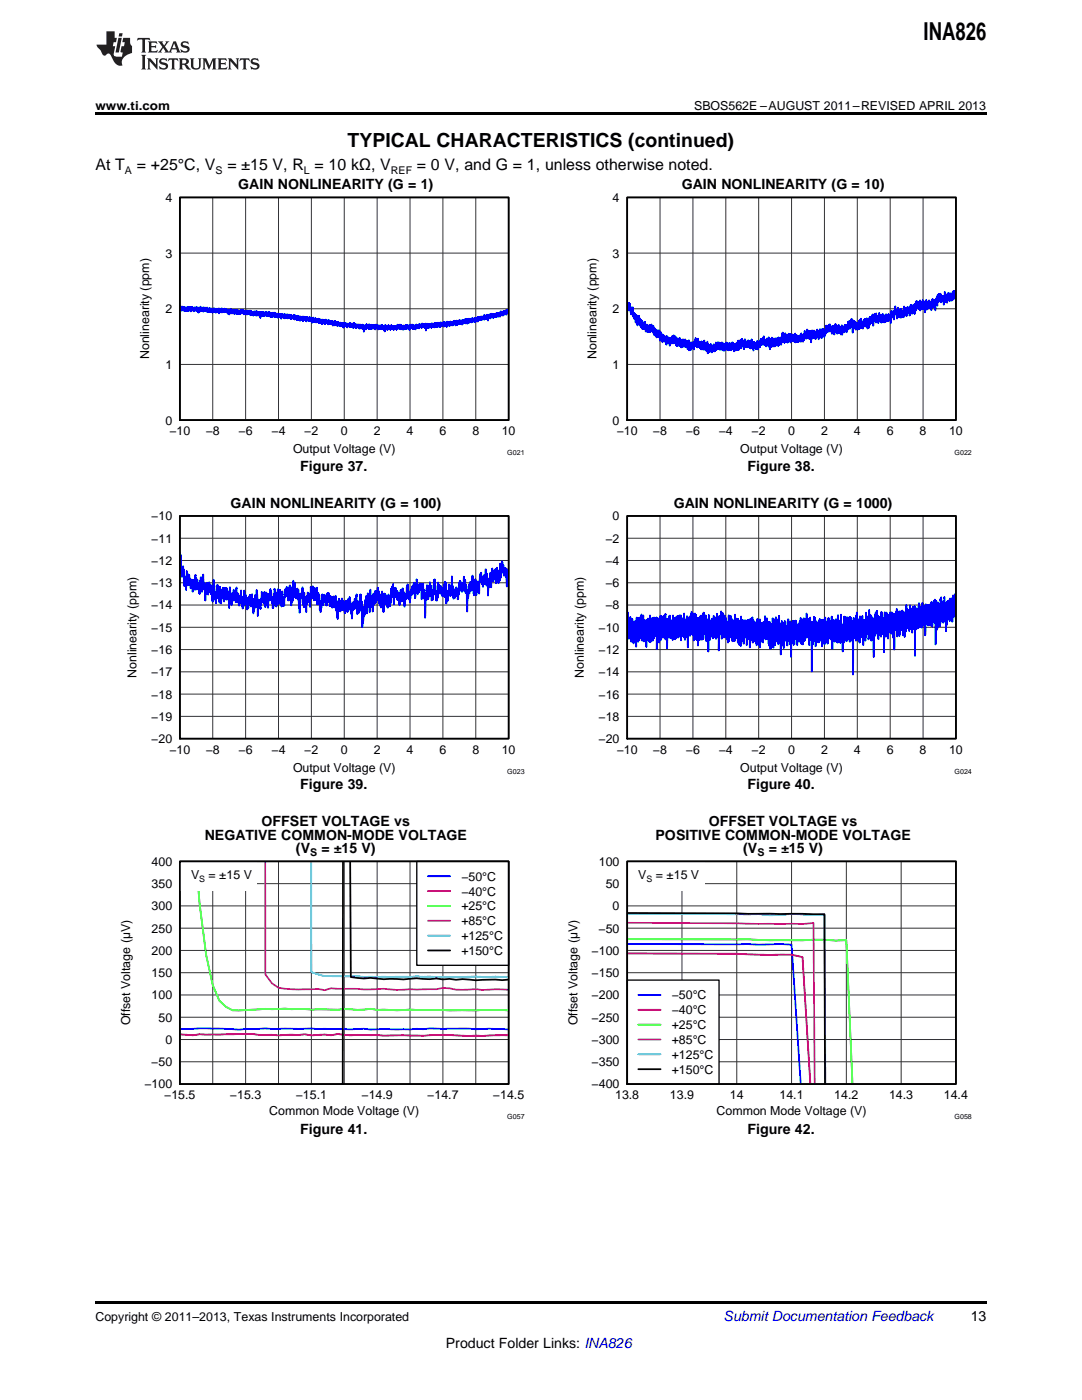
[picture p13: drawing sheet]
<svg xmlns="http://www.w3.org/2000/svg" width="216mm" height="279mm" viewBox="0 0 216 279" stroke-linecap="round" stroke-linejoin="round" font-family="sans-serif">
<defs><g id="words">
<text font-size="4.9" x="184.3" y="7.9">INA826</text>
<text font-size="3.9" x="69.4" y="29.3">TYPICAL CHARACTERISTICS (continued)</text>
<g font-size="3.2">
<text x="19" y="34">At T</text>
<text x="27.3" y="34">= +25°C, V</text>
<text x="45.4" y="34">= ±15 V, R = 10 kΩ, V</text>
<text x="83.2" y="34">= 0 V, and G = 1, unless otherwise noted.</text>
</g>
<g font-size="2.8">
<text x="47.6" y="37.7">GAIN NONLINEARITY (G = 1)</text>
<text x="136" y="37.7">GAIN NONLINEARITY (G = 10)</text>
<text x="59.9" y="93.9">Figure 37.</text>
<text x="149.2" y="93.9">Figure 38.</text>
<text x="46" y="101.3">GAIN NONLINEARITY (G = 100)</text>
<text x="134.4" y="101.3">GAIN NONLINEARITY (G = 1000)</text>
<text x="59.9" y="157.5">Figure 39.</text>
<text x="149.2" y="157.5">Figure 40.</text>
<text x="40.9" y="167.6">NEGATIVE COMMON-MODE VOLTAGE</text>
<text x="52.2" y="164.9">OFFSET VOLTAGE vs</text>
<text x="130.8" y="167.6">POSITIVE COMMON-MODE VOLTAGE</text>
<text x="141.5" y="164.9">OFFSET VOLTAGE vs</text>
<text x="59.1" y="170.3">(V</text>
<text x="64.1" y="170.3">= ±15 V)</text>
<text x="148.3" y="170.3">(V</text>
<text x="153.4" y="170.3">= ±15 V)</text>
<text x="59.9" y="226.4">Figure 41.</text>
<text x="149.2" y="226.4">Figure 42.</text>
<text x="193.7" y="263.6">13</text>
<text x="89" y="269">Product Folder Links: INA826</text>
</g>
<text font-size="2.8" fill="#0000c8" x="144.4" y="263.6">Submit Documentation Feedback</text>
<g font-size="2.5">
<text x="19" y="21.9">www.ti.com</text>
<text x="138.5" y="21.9">SBOS562E –AUGUST 2011–REVISED APRIL 2013</text>
<text x="33" y="40.3">4</text>
<text x="122.2" y="40.3">4</text>
<text x="33" y="51.4">3</text>
<text x="122.2" y="51.4">3</text>
<text x="33" y="62.5">2</text>
<text x="122.2" y="62.5">2</text>
<text x="29.8" y="71.7" transform="rotate(-90 29.8 71.7)">Nonlinearity (ppm)</text>
<text x="119" y="71.7" transform="rotate(-90 119 71.7)">Nonlinearity (ppm)</text>
<text x="33" y="73.6">1</text>
<text x="122.2" y="73.6">1</text>
<text x="33" y="84.7">0</text>
<text x="33.8" y="86.9">−10</text>
<text x="41" y="86.9">−8</text>
<text x="47.6" y="86.9">−6</text>
<text x="54.2" y="86.9">−4</text>
<text x="60.7" y="86.9">−2</text>
<text x="68" y="86.9">0</text>
<text x="74.6" y="86.9">2</text>
<text x="81.1" y="86.9">4</text>
<text x="87.7" y="86.9">6</text>
<text x="94.2" y="86.9">8</text>
<text x="100.1" y="86.9">10</text>
<text x="122.2" y="84.7">0</text>
<text x="123.1" y="86.9">−10</text>
<text x="130.3" y="86.9">−8</text>
<text x="136.9" y="86.9">−6</text>
<text x="143.4" y="86.9">−4</text>
<text x="150" y="86.9">−2</text>
<text x="157.3" y="86.9">0</text>
<text x="163.8" y="86.9">2</text>
<text x="170.4" y="86.9">4</text>
<text x="176.9" y="86.9">6</text>
<text x="183.5" y="86.9">8</text>
<text x="189.4" y="86.9">10</text>
<text x="58.5" y="90.4">Output Voltage (V)</text>
<text x="147.7" y="90.4">Output Voltage (V)</text>
<text x="30.2" y="103.9">−10</text>
<text x="122.2" y="103.9">0</text>
<text x="30.2" y="112.7">−12</text>
<text x="30.2" y="108.3">−11</text>
<text x="120.8" y="112.7">−4</text>
<text x="120.8" y="108.3">−2</text>
<text x="30.2" y="117.2">−13</text>
<text x="120.8" y="117.2">−6</text>
<text x="30.2" y="121.6">−14</text>
<text x="120.8" y="121.6">−8</text>
<text x="30.2" y="130.5">−16</text>
<text x="30.2" y="126.1">−15</text>
<text x="119.4" y="130.5">−12</text>
<text x="119.4" y="126.1">−10</text>
<text x="27.3" y="135.3" transform="rotate(-90 27.3 135.3)">Nonlinearity (ppm)</text>
<text x="30.2" y="135">−17</text>
<text x="116.5" y="135.3" transform="rotate(-90 116.5 135.3)">Nonlinearity (ppm)</text>
<text x="119.4" y="135">−14</text>
<text x="30.2" y="143.9">−19</text>
<text x="30.2" y="139.4">−18</text>
<text x="119.4" y="143.9">−18</text>
<text x="119.4" y="139.4">−16</text>
<text x="30.2" y="148.3">−20</text>
<text x="119.4" y="148.3">−20</text>
<text x="33.8" y="150.5">−10</text>
<text x="41" y="150.5">−8</text>
<text x="47.6" y="150.5">−6</text>
<text x="54.2" y="150.5">−4</text>
<text x="58.5" y="154">Output Voltage (V)</text>
<text x="60.7" y="150.5">−2</text>
<text x="68" y="150.5">0</text>
<text x="74.6" y="150.5">2</text>
<text x="81.1" y="150.5">4</text>
<text x="87.7" y="150.5">6</text>
<text x="94.2" y="150.5">8</text>
<text x="100.1" y="150.5">10</text>
<text x="123.1" y="150.5">−10</text>
<text x="130.3" y="150.5">−8</text>
<text x="136.9" y="150.5">−6</text>
<text x="143.4" y="150.5">−4</text>
<text x="147.7" y="154">Output Voltage (V)</text>
<text x="150" y="150.5">−2</text>
<text x="157.3" y="150.5">0</text>
<text x="163.8" y="150.5">2</text>
<text x="170.4" y="150.5">4</text>
<text x="176.9" y="150.5">6</text>
<text x="183.5" y="150.5">8</text>
<text x="189.4" y="150.5">10</text>
<text x="30.2" y="172.8">400</text>
<text x="119.5" y="172.8">100</text>
<text x="30.2" y="177.2">350</text>
<text x="38.1" y="175.5">V</text>
<text x="41.6" y="175.5">= ±15 V</text>
<text x="92.1" y="175.8">−50°C</text>
<text x="92.1" y="178.7">−40°C</text>
<text x="120.9" y="177.2">50</text>
<text x="127.4" y="175.5">V</text>
<text x="130.9" y="175.5">= ±15 V</text>
<text x="30.2" y="181.7">300</text>
<text x="92.1" y="181.7">+25°C</text>
<text x="92.1" y="184.6">+85°C</text>
<text x="122.2" y="181.7">0</text>
<text x="30.2" y="190.6">200</text>
<text x="30.2" y="186.1">250</text>
<text x="92.1" y="187.6">+125°C</text>
<text x="92.1" y="190.6">+150°C</text>
<text x="118.1" y="190.6">−100</text>
<text x="119.4" y="186.1">−50</text>
<text x="30.2" y="195">150</text>
<text x="118.1" y="195">−150</text>
<text x="30.2" y="199.5">100</text>
<text x="31.6" y="203.9">50</text>
<text x="118.1" y="203.9">−250</text>
<text x="118.1" y="199.5">−200</text>
<text x="134" y="199.4">−50°C</text>
<text x="134" y="202.4">−40°C</text>
<text x="26" y="204.6" transform="rotate(-90 26 204.6)">Offset Voltage (µV)</text>
<text x="33" y="208.3">0</text>
<text x="115.2" y="204.6" transform="rotate(-90 115.2 204.6)">Offset Voltage (µV)</text>
<text x="118.1" y="208.3">−300</text>
<text x="134" y="205.4">+25°C</text>
<text x="134" y="208.3">+85°C</text>
<text x="30.2" y="212.8">−50</text>
<text x="118.1" y="212.8">−350</text>
<text x="134" y="211.3">+125°C</text>
<text x="134" y="214.3">+150°C</text>
<text x="28.8" y="217.2">−100</text>
<text x="32.8" y="219.4">−15.5</text>
<text x="45.9" y="219.4">−15.3</text>
<text x="59" y="219.4">−15.1</text>
<text x="72.1" y="219.4">−14.9</text>
<text x="85.3" y="219.4">−14.7</text>
<text x="98.4" y="219.4">−14.5</text>
<text x="118.1" y="217.2">−400</text>
<text x="122.7" y="219.4">13.8</text>
<text x="133.7" y="219.4">13.9</text>
<text x="145.6" y="219.4">14</text>
<text x="155.5" y="219.4">14.1</text>
<text x="166.5" y="219.4">14.2</text>
<text x="177.4" y="219.4">14.3</text>
<text x="188.3" y="219.4">14.4</text>
<text x="53.7" y="222.4">Common Mode Voltage (V)</text>
<text x="143" y="222.4">Common Mode Voltage (V)</text>
<text x="19" y="263.6">Copyright © 2011–2013, Texas Instruments Incorporated</text>
</g>
<g font-size="2.1">
<text x="24.9" y="34.6">A</text>
<text x="43" y="34.6">S</text>
<text x="60.6" y="34.6">L</text>
<text x="78" y="34.6">REF</text>
<text x="61.9" y="170.8">S</text>
<text x="151.1" y="170.8">S</text>
</g>
<g font-size="1.8">
<text x="39.8" y="176">S</text>
<text x="129" y="176">S</text>
</g>
<g font-size="1.4">
<text x="101.2" y="90.9">G021</text>
<text x="190.5" y="90.9">G022</text>
<text x="101.2" y="154.5">G023</text>
<text x="190.5" y="154.5">G024</text>
<text x="101.2" y="223.4">G057</text>
<text x="190.5" y="223.4">G058</text>
</g>
</g></defs>
<path d="M19 259.7h177.8v.5h-177.8z" fill="#000"/>
<g fill="#fff">
<path d="M66.9 228.2h.3v.7h-.3z"/>
<path d="M156.1 228.2h.4v.7h-.4z"/>
</g>
<path d="M35.9 171.9h65.6v44.4h-65.6z" fill="none" stroke="#000" stroke-width=".26"/>
<g fill="none" stroke="#333" stroke-width=".2">
<path d="M35.9 171.9h65.6v44.4h-65.6zM35.9 176.4h65.6M42.4 171.9v44.4M49 171.9v44.4M55.6 171.9v44.4M62.1 171.9v44.4M68.7 171.9v44.4M75.3 171.9v44.4M81.8 171.9v44.4M88.4 171.9v44.4M94.9 171.9v44.4M35.9 198.6h65.6"/>
<path d="M35.9 194.1h65.6M35.9 189.7h65.6M35.9 185.2h65.6M35.9 180.8h65.6M35.9 211.9h65.6M35.9 207.5h65.6M35.9 203h65.6"/>
</g>
<path d="M35.9 205.4h1.3a91.9 91.9 0 0 1 10.5 .1l5.2-.3 1.4 .2 7.8-.1 1.3 .1h6.6l2.6-.1 1.3 .2 2.7-.2 7.8 .1 1.3-.2 15.8 .2" fill="none" stroke="#00f" stroke-width=".35"/>
<path d="M35.9 206.4l2.6 .2 1.3-.2h10.5a54 54 0 0 0 10.5 0l1.3 .2 2.7-.1 1.3 .1 1.3-.2a20.5 20.5 0 0 0 5.2 .1l11.8 .2 4-.2a84.6 84.6 0 0 0 11.8 .1h1.3" fill="none" stroke="#f00" stroke-width=".35"/>
<path d="M39.1 171.9l.7 8.4 1.3 10.3 1.3 6 1.4 3.1 1.3 1.2 1.3 .7 1.3 .1a67.5 67.5 0 0 1 10.5-.3l9.2 .1 1.3-.1a19.4 19.4 0 0 0 5.2-.1l1.4 .2 3.9 .1 2.6-.1 7.9 .2 10.5-.1 1.3 .1" fill="none" stroke="#0f0" stroke-width=".35"/>
<path d="M52.9 171.9v22.6l1.4 1.7 1.3 .9 2.6 .3h5.2l1.4 .2 1.3-.4 7.8 .3a19.6 19.6 0 0 1 5.3 .1l2.6-.2h5.3l1.3-.2h1.3a15.6 15.6 0 0 0 5.2 .2l1.3 .2 2.7-.2 2.6 .1" fill="none" stroke="#9400d3" stroke-width=".35"/>
<path d="M62.1 171.9v22.1l2.7 .8h6.5l1.3 .2 10.5-.1 4 .1 14.4-.1" fill="none" stroke="#00bfff" stroke-width=".35"/>
<path d="M68.4 171.9v44.5M69.9 171.9l.1 23.1 2.6 .3 1.3-.1a21.8 21.8 0 0 0 5.3 .2l1.3 .1a16.7 16.7 0 0 1 5.2-.1l1.4-.1 1.3 .2 1.3-.1 1.3 .1 1.3-.1a19.6 19.6 0 0 0 5.3 .1l2.6 .1 1.3-.1" fill="none" stroke="#000" stroke-width=".35"/>
<path d="M83.2 171.9h18.3v20.7h-18.3z" fill="#fff"/>
<path d="M83.2 171.9h18.3v20.7h-18.3z" fill="none" stroke="#000" stroke-width=".26"/>
<path d="M85.4 174.9h4.4" fill="none" stroke="#00f" stroke-width=".35"/>
<path d="M85.4 177.8h4.4" fill="none" stroke="#f00" stroke-width=".35"/>
<path d="M85.4 180.8h4.4" fill="none" stroke="#0f0" stroke-width=".35"/>
<path d="M85.4 183.8h4.4" fill="none" stroke="#9400d3" stroke-width=".35"/>
<path d="M85.4 186.7h4.4" fill="none" stroke="#00bfff" stroke-width=".35"/>
<path d="M85.4 189.7h4.4" fill="none" stroke="#000" stroke-width=".35"/>
<path d="M35.9 171.9h15.4v5.9h-15.4z" fill="#fff"/>
<path d="M35.9 171.9h65.6v44.4h-65.6zM125.1 182.2l39.4 .3 .1 33.9" fill="none" stroke="#000" stroke-width=".35"/>
<path d="M125.1 171.9h65.6v44.4h-65.6z" fill="none" stroke="#000" stroke-width=".26"/>
<g fill="none" stroke="#333" stroke-width=".2">
<path d="M125.1 171.9h65.6v44.4h-65.6zM125.1 176.4h65.6M136.1 171.9v44.4M147 171.9v44.4M157.9 171.9v44.4M168.9 171.9v44.4M179.8 171.9v44.4M125.1 198.6h65.6M125.1 194.1h65.6M125.1 189.7h65.6M125.1 185.2h65.6M125.1 180.8h65.6"/>
<path d="M125.1 211.9h65.6M125.1 207.5h65.6M125.1 203h65.6"/>
</g>
<path d="M125.1 188.4h24.1l2.2 .1 4.4-.1 2.1 .1 1.9 27.9" fill="none" stroke="#00f" stroke-width=".35"/>
<path d="M125.1 190.3h21.9l6.6 .3 4.3-.1 2.2 .5 1.6 25.4" fill="none" stroke="#f00" stroke-width=".35"/>
<path d="M125.1 187.4l43.8 .2 1.2 28.8" fill="none" stroke="#0f0" stroke-width=".35"/>
<path d="M125.1 184.2l30.7 .2h4.3l2.2-.2 .3 32.2" fill="none" stroke="#9400d3" stroke-width=".35"/>
<path d="M125.1 182.3l26.3 .1 2.2 .3 4.3-.3 4.4 .2 2.2-.1 .2 33.9" fill="none" stroke="#00bfff" stroke-width=".35"/>
<path d="M125.1 195.6h18.4v20.7h-18.4z" fill="#fff"/>
<path d="M125.1 195.6h18.4v20.7h-18.4z" fill="none" stroke="#000" stroke-width=".26"/>
<path d="M127.4 198.6h4.4" fill="none" stroke="#00f" stroke-width=".35"/>
<path d="M127.4 201.5h4.4" fill="none" stroke="#f00" stroke-width=".35"/>
<path d="M127.4 204.5h4.4" fill="none" stroke="#0f0" stroke-width=".35"/>
<path d="M127.4 207.5h4.4" fill="none" stroke="#9400d3" stroke-width=".35"/>
<path d="M127.4 210.4h4.4" fill="none" stroke="#00bfff" stroke-width=".35"/>
<path d="M127.4 213.4h4.4" fill="none" stroke="#000" stroke-width=".35"/>
<path d="M125.1 171.9h15.4v5.9h-15.4z" fill="#fff"/>
<path d="M125.1 171.9h65.6v44.4h-65.6z" fill="none" stroke="#000" stroke-width=".35"/>
<g fill="#fff">
<path d="M66.9 159.2h.3v.7h-.3z"/>
<path d="M156.1 159.2h.4v.7h-.4z"/>
</g>
<path d="M35.9 103h65.6v44.4h-65.6zM125.1 103h65.6v44.4h-65.6z" fill="none" stroke="#000" stroke-width=".26"/>
<g fill="none" stroke="#333" stroke-width=".2">
<path d="M35.9 103h65.6v44.4h-65.6zM35.9 116.3h65.6M35.9 111.9h65.6M35.9 107.4h65.6M42.4 103v44.4M49 103v44.4M55.6 103v44.4M62.1 103v44.4M68.7 103v44.4M75.3 103v44.4M81.8 103v44.4M88.4 103v44.4"/>
<path d="M94.9 103v44.4M125.1 103h65.6v44.4h-65.6zM125.1 116.3h65.6M125.1 111.9h65.6M125.1 107.4h65.6M131.7 103v44.4M138.3 103v44.4M144.8 103v44.4M151.4 103v44.4M157.9 103v44.4M164.5 103v44.4M171.1 103v44.4"/>
<path d="M177.6 103v44.4M184.2 103v44.4M35.9 138.5h65.6M35.9 134.1h65.6M35.9 129.6h65.6M35.9 125.2h65.6M35.9 120.7h65.6M125.1 138.5h65.6M125.1 134.1h65.6M125.1 129.6h65.6M125.1 125.2h65.6M125.1 120.7h65.6"/>
<path d="M35.9 143h65.6M125.1 143h65.6"/>
</g>
<path d="M35.9 110.2l.1 2 .1-1.5 .1 3.8v-1.3l.1 2 .1-1.6v1.3l.1-1.9 .1 1.8 .1-.9 .1 3.1v-2l.2 1.8v-1.5l.1 2.5 .2-3.8 .2 2.8 .3-2.1 .1 1.8 .1-1.1 .1 2v-1.3v1.1l.2-1.5 .1 2.4 .1-2.2v1l.1-1.2 .1 1.5 .1-1.6 .1 2.1 .1-3v1.4l.1-.8 .2 2.4 .1-2 .1 1.7 .1-.8 .1 1.1v-1.3l.1 2.1 .1-1.6v1.6l.2-3.3 .1 1.5v-1.5l.1 3 .1-1.9v1.4l.1-3.1 .2 3.1v-1.4l.1 1.2 .1-.9 .1 3.3 .2-3.5 .1 .8v-.9v1.1l.1-.7 .1 2 .2-2.5 .3 2v-1.1l.1 1.5 .2-1.7 .1 3.2 .2-4.4 .1 2.8 .1-.5 .1 1.7 .1-1.1 .1 1.8 .1-3.5 .1 1 .1-1.2 .2 2.8v-2.5v1.5l.1-1.1 .1 2.9 .1-3.2 .2 3.4 .1-2.1v-.4l.1 1.5 .1-1.9v1.2l.1-1.5 .2 2.7 .1-2.7 .2 2.3 .1-2.2v2.3l.1-2.3 .2 2v-1.6l.2 1.9v-.9l.1 2.5 .2-4.1 .2 2.4v-.8l.1 2 .2-2.5 .1 1.6 .1-2.2v1.8l.1-.8 .1 1v-1v1.1l.1-1.2 .1 1.6 .2-3v2.9l.1-1.8 .2 1.8v-1.6l.2 2.4 .2-2 .1 1.4 .1-2.5 .3 3.2v-.8v1.3l.1-2.3 .2 1.7v-.3l.1-2.7 .1 2.7 .1-1.9 .2 2 .1-1.1v2l.1-2.1 .1-.2 .1 2 .1-2.2v1.1l.1-1.4 .1 1.1 .1-1.2 .1 2.3 .2-2.4 .1 2.4 .1-1.5 .1 2.9v-1.5l.1 1.1v-1.8l.1 1.4 .1-2.9 .1 2.5 .1-.2 .1-3.3 .2 5.2 .3-3.2v1.5l.1 .2v-.7l.1 .7v-1.4l.1 1.5 .2-3.4 .1 1.8 .1-1.3 .1 1.6 .1-1.2 .1 1.5 .1-2.4 .1 3.1 .2-2.9 .1 2.3 .1-1 .1 1.6 .1-1.4v1.5l.1-2.8 .2 1.3 .2-2.2v2.2l.1-1.8 .2 2.3 .1-1.1v2.2l.1-1.7v1.5l.1-.4 .2-3.3 .1 2.7v.2l.1-2.2 .1 2.9 .3-3.6 .2 3.1 .1-1.4 .1 .7 .1-2.2 .1 2.3v-1.4l.2 2.5 .1-3.1 .2 2.9 .1-1.7 .1 1.7 .2-3.3v1.5l.2-1.6v1.4l.1-1.8v1.3l.1 .5v-1.1l.1 1.1 .1-1.6v2.6l.1-1.9 .1 1.8 .2-3v2l.1-1.7 .1 3.7v-2l.2 1.4v-1.9l.1 1.7v-.9l.1 .5v-3.7l.2 2 .1-1.6 .1 2.5v-1.3v1.8l.1-.9 .1 1v-1.2l.1 1.2 .1-1.9 .2 2.2v-2l.1 3.7 .1-2.8 .1 3.7 .1-3.1v1.1l.2-2 .1 1.1v-1v.9l.1-.8v.2l.1-1.5v2.1l.1-1.1 .1 3 .1-2.9 .2 2.9v-1.7l.1 1v-1.2l.1 2.9 .1-3.3 .1 1.5 .1-2.2v1.3l.1 .1v-1.3l.1 1.6 .1-1.3v1.6l.1-1.2 .1 2.1 .1-4 .1 1.6 .1-1.2v2l.2-2.5 .2 2.8 .2-2.5 .2 2.5 .2-2.5 .1 3.4 .2-2.4 .1 2.2 .1-1.8 .1 3 .1-1.8 .1 2.3v-1.8l.1-.3v1.2l.2-2.7 .2 2.1v-1.6l.1 1.2 .2-1.6 .3 2.1 .1-1v1l.1-2.2v.6v-.8l.1 1.8 .1-1.9 .1 1.3v-1.2l.2 2.6 .1-2.1 .1 2.1 .1-1.8 .1 1.3 .1-1.1v1.9v-1.5l.1 .5v-1.1l.1 1 .1-1.2 .1 2.2 .1-1.7 .1 1.5 .1-2.1 .1 2.9v-1.7l.3 3.4 .1-3.7 .1 2 .1-2.3 .1 1.4v-1l.1 .5v1.6l.1-1.5 .2 1.2v-2.3l.1 2.3 .1-1.8 .1 1.5v-1.5l.1 1.1v-.4l.2 1.7v-1.1l.1 1.1 .1-2.4 .2 1.9v-1.8l.1 .2 .1 1.9v-2.6l.2 1.6 .2-2v2.2l.1-1.3v1.6l.1 .3v-1.5l.3 3v-2v.5l.2-1.8v1.5l.1-1.4v1.4l.2-2.1 .1 1.1v-1v1.3l.1-.8v1.4l.1-2.9 .2 4 .1-2.6 .1 2 .1-2v2.3l.2-2.2v1.5l.1-3 .2 3.3 .1-1.8 .1 5.1 .1-2.2v1.4l.2-2.9v1.5l.1-2 .1 1.7 .1-2.9v.7l.1-.8v1.2v-2l.3 3.5 .1-4 .1 2.2v-.6l.1 1.1v-1.1l.2 2.2 .1-4.5 .2 3.1v-1.1l.1 1.5 .1-2.1 .1 3 .1-3.6v2.3l.2-2.3 .1 1.9 .1-2.4 .1 2.2 .1-1.5v1.2l.3-2.6v1.6v.2l.1-1.2 .1 2.5 .1-1.1 .1 1.6 .1-2.3 .1 2.7 .2-3.2 .3 4.1 .2-3.8 .1 2 .1-1.8v.2l.1 1.7 .2-1.7 .1 2.2v.2v-1.1l.1 1.2 .1-2.7 .1 2.2 .1-1.5 .1 1.7v-1.4l.1 .5v-1.2l.1 1.5 .1-3v1.8l.1-1.7v1.2l.1-1.7v1.4l.1-1.9 .2 4.1 .1-3.2 .1 1.8v-1.6l.1 1.5v-1.1l.1 .5v-1.2l.2 1.9v-1.3l.1 1.8v-1.4l.1 1.4v-1.4l.1-.1v1.1l.1-1.1 .1 2.6 .2-3 .2 1.7v-1.5v2l.2-2.6 .2 2.4 .1-1.6 .1 2.9 .1-2.1v1.2l.1-1.6 .1 1 .1-1.2v.9l.1-2v-.3v.6l.1-1 .1 2.8 .1-1.5 .1 1.7 .1-1.2 .1 1.8 .1-2.3 .1 .6v-.9l.2 1.1v-1.7l.1 1.6v-1.3l.1-.2v1.1l.1-1.6v1.4l.1-1.7 .2 3.1v-1.1v1l.1-.2 .2-3.5 .3 3 .1-2 .1 1.6 .1-1.5v.9l.1-1.2 .1 1.4 .1-1.3 .1 3.1 .1-3 .1 1.6 .1-1.7 .2 3 .1-1.8v1.5l.1-.1v4.2l.2-4.8 .1 1.3 .1-3.1 .3 2.9 .1-1.6v1.1l.2-2.9 .1 1.7 .1-.7 .1 2.6 .1-1.5 .1 1.4v-1.6l.1 1.6 .2-4v1.5l.1-1.6 .1 3 .1-1.7 .2 3 .1-2 .1 1.5 .1-3.1 .1 1.7 .1-1.3 .1 1.1v-.6l.1 1v-1v1.3l.1-1.6 .1 1.4 .1-1 .1 1.3v-1.1l.1 1.5 .1-1.7 .1 1.3v-2l.2 2.5 .1-3 .1 2.6v-2.5l.2 4.2v-2.6l.2 1.5v-.7l.1 1.3 .2-3.3v1.2l.1-1.1v.9v-.5l.1 1.3v-1.3l.1 1.9 .1-2.2v1.3l.1-.6 .1-2.5v2.8l.1-1 .2 2.7v-1.9l.1 1.2 .1-.8v1.1v-1.4l.1 1.7 .1-1.8v1.3l.2-1.7 .1 1.8v-1.3l.1 .4v1.5l.2-1.5v.6l.2-2.5v1.4l.1-1.7 .1 1.4v-.9l.1 1.5v-1.6l.2 1.8v-1.3l.1 1.2 .1-1.6 .1 .6 .1-1.9 .1 2.9 .1-2.3 .1 2.6 .1-1.6v1.1l.1-.8v.7l.1 4.4 .1-3.6 .1 .8 .2-2.7 .1 1.9 .2-2.4 .1 1.8 .1-1.7 .1 1.7 .1-3 .2 3.6 .1-.9v1.2v-1.4l.1 1.1 .1-2.9 .2 3.2 .2-2.6 .1 1.6 .1-1.8v1.8l.1-.7v1.2v-1l.1 1.2 .2-3.5v1v-1.5l.2 1.5v-1.7l.1 2.3 .2-1.6 .1 2.1v-1.5l.2 1v-1.9l.1 1.7 .2-2.8 .2 3.3v-2.4l.2 1.9v-.6v.1l.1 3 .3-3.5v1.6l.2-2.7 .1 2.9 .2-3.8 .2 2.6 .1-1.5v1l.1-1.7 .1 1.6 .2-1.8 .1 2.8 .2-3.1 .1 1.9 .1-.9v.4l.1 1.7 .1-2.6 .1 2.2 .1-3.5 .1 2.8 .3-3.3 .2 2.4v-1.6l.1 2.1 .1-1.5 .1 1.5 .1-1.6 .1 .3 .2 3.5 .1-2.6 .1 1 .1-2 .1 1.1M190.7 120.2v-.2v3.6l-.1-5.1-.1 4.4-.1 .1-.1-4.1-.1 3.7v-3.8l-.2 5.3v-4.8l-.2 4.2-.1-3.4v3.6l-.1-4.3-.1 4.6v-4.3l-.1 4v-3.1v2.8l-.1-2.9v1.8v-2.3l-.1 2.1-.1-2v2.4v-2.5l-.2 4.2v-4l-.2 5.8v-5.5l-.1 2.9-.1-4.2-.2 5.1-.1-4.4v4.3l-.1-3.3v3.1l-.1-2.8v2.5l-.1-2v1.3v-2.5v3.1l-.1-4.4-.1 4.7v-4.4l-.1 5.5-.1-3.6v3l-.1-2.6v2l-.2-3.6-.1 .1v5.1l-.1-5-.1 5.3-.1-5.8-.1 8.7-.2-8.9v4.4v-4.3l-.1 .3v4.1l-.1-3.6v3.4l-.1-3.8-.1 .2-.1 4.7-.1-5-.1 4.8-.1-4.5v3.6l-.1 .1-.1-3.3-.1 3.9-.1-3.5-.1 3.6v-4.1v4l-.1-3.6-.1 3.5v-3.7l-.1-.1-.1 3.6-.1-3.8-.1 6.2v-5.6l-.1 4.7v-5v3.3l-.1 .3v-3.2v3.6l-.2-3.9-.1 2.6v-3.3l-.1 4.4v-3.4v3.8l-.1-3.9v4.1l-.1-4.3v3.3l-.1-3.1v.4l-.1 3.6-.2-4.2v3.2v-3.8l-.1 4.5v-4l-.1 4.5v-3.1v2.9l-.1-3.5-.2 3.1v-3.4l-.1 4.2v-3.7v3.7l-.1-4.2-.1 9.5-.1-10v2.9v-1.9l-.1 2.8v-2.7l-.1 3.5-.1-4.4-.1 3.8v-3.3l-.1 4.7v-3.9v3.8l-.1-4.8-.2 4.1-.1-4.7v3.8l-.1 .7v-3.7l-.1 4.4v-4.2l-.1 3.8v-3.3v3.1l-.2-3.5-.1 3-.1-3.3v3.6l-.1-4.4v5v.2l-.2-3.9-.1 5v-4l-.1 1.9v-2.8l-.1 4.1-.1-4.2v4.7l-.1-5-.1 3.5v-2.4v2.5v-2.7l-.1 3.1-.1-2.9-.1 2.5v-3l-.1 3.7v-4.1l-.1 4.9v-3.2l-.1 3.1-.1-4.8-.1 3.5-.1-2.9-.1 4.4-.1-5.5v4.3l-.1-3.8-.1 3.8v-3.4l-.1 2.3-.1-1.6-.1 6.5-.1-7-.1 4.7v-3.3v2.2l-.1-3.9-.1 4.2-.1-4.3-.1 4.1-.1-4.1v4.1l-.1-4v3.3v.2l-.1-3.3-.2 3.4v-2.4l-.1 4-.1-4.6v4.2l-.2-4.9-.1 3.5-.1-2.7-.1 2.1v-2.6v2.7l-.1-3-.1 8-.1-6.9-.1 2.7v-2.7l-.1 3.2-.1-3.2v2.3v-3.2l-.1 3.4v-3.7l-.1 4.8v.2l-.1-4.1v3v-3l-.1 3v-2.2l-.2 2.9-.1-3.4v4.3l-.1-4.5v-.2v4.2l-.2-5.2-.1 4.5-.2-4.2v4.3l-.1-4v3.6v-3.3v3.6v-3.6l-.1 4.2-.1-3.5-.1 7.6v-6.4l-.1 2.2-.1-3.7-.1 4.2v-4.1l-.1 .4v4.2l-.1-4.5v3l-.1-3.6-.1 3.2-.1-3.2v3.2l-.1-4.3-.1 5.9-.1-4.4v3.3l-.1-3.5-.2 2.9-.1-2.9v2.9v-3.6l-.1 4.8v-3.5v4.3l-.1-3.7-.1 3.4v-3.8l-.1 2.6v-1.7l-.1 .1-.1 4v-5.1v3.8l-.1-4.6-.1 4.3v-3.5l-.1 3.2v-2.5l-.1 2-.1-2.4-.1 3v-4l-.1 5.3-.1-4.8v4.4l-.1-4.1v3.4l-.1-2.5v2.3l-.1-2.6v3.2l-.1-5.4-.2 5.7-.1-4.6v2.9l-.1-2.7v3.1l-.1-3-.1 3.8-.1-4.1v.3l-.1 11-.1-10.6v4v-3.5l-.1 2.2v-2.5l-.1 2.5-.1-3.4-.1 4-.1-4.2v5l-.1-3.4v3l-.1-.5v-3.7l-.1 3.2-.2-3.5-.2 4.8v-3.4v3v-2.8v3.1l-.1-4.8-.2 4.5-.2-4.6v5l-.1-3.3v3.6v-3.5l-.2 5.2v-4.6v2.1l-.1-2.9v2.8l-.1-3.1v1.6l-.1-3.2-.1 5.6v-3.7v3.7l-.1-4.4v3.5l-.1-3.2v1.3v-1.7l-.1 2.9-.1-2.9v3.1v-2.9l-.1 2.3v-3.5l-.1 5.5v-3.6v3.4l-.2-4.5-.1 3-.1-3-.1 3.4v-2.9v4l-.1-3.9v-.3l-.1 4v-3.6v2.7v-3.1l-.1 2.8-.1-3-.1 5.8-.1-6.5-.1 4.5v-3.7l-.1 3.8v-3.7l-.1 3.4v-3.2v3.3l-.1-3.1-.1 2.7-.1-2.9-.1 3.2v-4v4.4l-.1-4v3.9l-.1-2.4v3.3l-.1-4.5-.1 3-.1-2.6v.6v2.9l-.1-4.7-.2 5.4v-4.1l-.1 2.8v-2.9l-.1 2.1-.1-2.8v3.8l-.1-3.3-.1 4.8v-4.9l-.1 3.9v-4.3l-.1 3.9v-3.2l-.1 3-.1-3.9-.1 4.4-.1-3.8v4.1v-3.5v3.5l-.1-3.4-.1 3.3v-3.9l-.1 2.9v-2.4l-.1 2.6v-2.6l-.1 3.6v-4.3l-.1 3.8v-3.7l-.1 4.9-.1-5.8-.1 3.9-.1-4v4.4l-.1-3.3-.1 3.6v-3.2l-.1 4.1-.1-4.6v9.9l-.1-9.7-.2 3.5v-4.6l-.2 5.6-.2-5.3-.1 3.4-.1-3-.1 3.3-.1-4.8v4.4v-3.3l-.1 3.8v-3.4l-.1 3.4v-2.5l-.1 2.9-.1-2.8v1.5v-1.4v2.9l-.1-4.5-.1 4.7-.1-3.6v4.1l-.1-5-.2 4.9-.2-5.2-.1 4.8v-4l-.1 3.9v-3v2.9l-.1-2.6v2l-.1-2.7-.1 3.5-.1-3.2v.1v3.7l-.1-3.8-.1 3.7v-4.7l-.1 3.2-.1-3.2-.1 3.6-.1-3.5v4l-.1-3.1v3.8l-.1-4.8-.1 2.8v-2.1l-.2 3.4v-2.2v2.5l-.1-3.9-.1 6.7-.1-7.1-.1 4.1v-2.8l-.1-.3-.1 2.1-.1-3.5-.2 5.2v-3.4l-.1 2.9v-2.9v2.4l-.1-2.9-.1 2.5v-2.5l-.1 2.1v-3l-.1 3.4v-3.4v4l-.1-3.3-.1 4.6v-4.7l-.1-.3-.1 4.5-.2-4.9-.1 3.8v-3.3l-.1 6.2-.1-5.5-.1 3.3-.1-5.5-.2 5.7-.1-5-.2 4.4-.1-3.7v2.9l-.1-4-.1 5.5-.2-5.1-.2 5.7-.1-5.9-.1 5.5-.1-4.3-.1 3.6v-3.7l-.2 5-.1-5.4-.1 4.8v-4.8l-.1 4.3-.1-4.2v3.3v-3l-.2 3-.1-4.1v4.1l-.1-3.7-.1 3.8-.1-4.7-.1 4.4v-3.3l-.2 3.4v-2.5v-.1v2.2l-.1-2.8v4l-.1-3.8-.1 3.6v-3.7l-.1 3.8-.1-3.8v2.1l-.1-1.6-.1 2.8v-2.5l-.1 4.1v-5.6l-.1 4.9v-3.5v.3v3.5l-.2-4.3-.1 3.3-.1-4.3-.1 5.3-.1-3.8-.1 2.3v-3.1l-.2 3.7-.1-3.1v.1v3.1l-.2-4.2-.1 4.5-.1-5.1-.1 3.9-.1-3.7-.1 4.2v-2.9l-.1 3.2v-3.5l-.1 4.8-.1-5.6v3.4v-3.3l-.1 3.8-.1-3.2-.1 2.1v-2.7v2.9l-.1-2.8-.1 5-.1-4.6v2.1l-.1-2.5v3.2l-.2-3.2-.2 4.7-.1-4.5v2.4v-2.7l-.2 4.4-.1-4.4-.1 4v-.1v-4.6l-.1 5.9-.1-4.9-.1-.2-.1 4.9v-4.2v-.1l-.1 3.3-.1-4.2v4.8l-.1-4.2-.1 3.2v-3.6l-.1 2.8v-2.6l-.1 2.6-.1-3.2-.1 2.6v-.2v-3l-.1 5.3v-3.9l-.1 2.9v-3.3l-.1 4.1v-3.9v2.7l-.1-1.7v2.5l-.1-2.4-.1 3-.1-4.3v-.2v3.8l-.1-3.6v3.3l-.1-4-.2 4-.1-3.3v4.3l-.1-5.2-.2 5.4v-4.1v3.4v-3.2l-.1 3.3-.2-3.8v2.6l-.1-3.1-.1 3.9v-3.6l-.1 3.4v-4.2l-.1 4.4-.2-4v2.5l-.1-3.3-.1 4.5-.1-3.5v4.1l-.1-5.5-.1 4.6v-2.4l-.1-.3-.1 2.5-.1-3.5-.1 6.9v-4.9l-.1 2.4v-3.4l-.1 3-.1-4.4-.2 5v-3.7l-.1 2.9v-3.1l-.1 3.6-.1-4-.1 2.7-.1-3-.1 4.4v-3.1l-.1 3.2v-3.7l-.1 3.4v-.2v-3.5l-.1 3.6v-2.3l-.1-.4v2v-2.1l-.1 2.9-.1-3.3v3.9l-.1-4v3.3l-.2-4.3-.1 7.3-.1-6.3v3.1l-.1-3.1-.1 4.3-.2-5.2-.1 3.7-.1-3.2v2.9l-.1-3.9-.1 3.3v-3.3l-.1 5.3-.1-5.1-.2 5.2-.1-4.5v2.8l-.1-3.1v3.5l-.1-3.3v4.5v-3.9l-.1 4.1-.1-4.5v2.6l-.1-2.5-.1 5.4-.1-5.5-.1 3.6v-3.4l-.1 3.9v-3v3.3l-.1-5-.1 3.6-.1-3.9-.2 4.2v-3.3l-.1 4.5v-4v3l-.1-3.4v3.4l-.1-4.4-.1 4.2-.1-4.5-.1 4.4-.1-3.6-.1 4v-3.9l-.1 3.8-.1-3.5-.1 2.7v-2.8l-.1 3.3v-3.1l-.1 5.8-.1-6.2v2.8l-.1-2.5-.1 3.5v-2.8l-.1 .4v2.9v-3.4l-.1 .6v3.2l-.1-4.1v3.7l-.1-4.9-.1 4.3v-3.4l-.1 3.2v-3v2.6l-.1-2.4v3.2l-.1-3v3v-3.2l-.1 3.4v-3.2l-.1 3.9-.1-5v3.3l-.1-2.6v2.9l-.1-3.6-.1 3.6-.1-3.4v4.2l-.2-3.9v3.5l-.1-3.9v3.6l-.1-2.3v3.2l-.2-4.2-.1 4.4v-4.2l-.1 4v-3l-.1 2.9v-2.8l-.1 2.7v-.5l-.1-3.9-.1 4.9v-4l-.1 3.4v-3.3v3.1l-.1-2.7v3.1l-.1-3.4-.1 3.4-.2-4.4v3.5l-.1-3.4v4.3l-.1-3.9-.1 3.7v-3.6l-.1 2.2v-1.9l-.1 5.6v-5.9l-.1 3.9-.1-3.4-.1 3.6v-5.1l-.1 5v-4.2l-.1 3.2-.1-3.6-.1 4.3v-3.7l-.2 3.7v-3.6v3.3l-.2-3.9v2.5l-.1-1.8v4l-.1-4.8-.1 3.8v-3.1l-.1 3.6v-3.3l-.1 4.3v-4.1l-.1 2.1v-2.1l-.1 2.3v-2.1v3.2l-.1-4.2-.2 6.3v-6.4l-.1 3.2v-2.7l-.1 3.2-.1-3.5-.1 3.3v-3.4l-.1 2.5v-2.6v4.1l-.1-3.7v3.9l-.1-3.5-.1 3.9-.1-4.6v3.6l-.1-3.1v2.7l-.1-2.6-.1 4v-3.6v3.9l-.1-5.4-.2 5.2-.2-4.6-.1 4.1-.1-3.5v2.9v-3.1l-.1 5.3-.1-5.4-.1 3.4-.1-2.9v3.6l-.1-4v3.3v-2.8l-.1 3.7-.1-5.2-.1 3.7v-3l-.1 4.4-.2-5.3-.1 3.8v-2.4v2.9l-.1-3.2v3.6l-.1-4.1v2.5v-2.1l-.1 4.2-.2-4.4-.1 4.7-.1-4.1v-.7l-.1 4.2-.1-4.3-.1 5.9-.1-5.2v3.4l-.1-3.3v3.7l-.1-3.6v3.5l-.1-3-.1 3.8v-2.5v2.2v-3.2l-.1-.8v3.4l-.1-4v3.2l-.1-2.8v3.4v-2.5l-.1 3.3-.1-4.6-.1 3.8v-4.2l-.1 3-.1-2.3v3.3v-2.4l-.1 2.8-.1-3.9-.1 3.4v-3.1v2.5v-4.2l-.1 3.6-.1-3.9" fill="none" stroke="#00f" stroke-width=".35"/>
<path d="M35.9 103h65.6v44.4h-65.6zM125.1 103h65.6v44.4h-65.6z" fill="none" stroke="#000" stroke-width=".35"/>
<g fill="#fff">
<path d="M66.9 95.7h.3v.7h-.3z"/>
<path d="M156.1 95.7h.4v.7h-.4z"/>
</g>
<path d="M35.9 39.4h65.6v44.4h-65.6zM125.1 39.4h65.6v44.4h-65.6z" fill="none" stroke="#000" stroke-width=".26"/>
<g fill="none" stroke="#333" stroke-width=".2">
<path d="M35.9 39.4h65.6v44.4h-65.6zM42.4 39.4v44.4M49 39.4v44.4M55.6 39.4v44.4M62.1 39.4v44.4M68.7 39.4v44.4M75.3 39.4v44.4M81.8 39.4v44.4M88.4 39.4v44.4M94.9 39.4v44.4M125.1 39.4h65.6v44.4h-65.6zM131.7 39.4v44.4"/>
<path d="M138.3 39.4v44.4M144.8 39.4v44.4M151.4 39.4v44.4M157.9 39.4v44.4M164.5 39.4v44.4M171.1 39.4v44.4M177.6 39.4v44.4M184.2 39.4v44.4M35.9 50.5h65.6M125.1 50.5h65.6M35.9 72.7h65.6M35.9 61.6h65.6"/>
<path d="M125.1 72.7h65.6M125.1 61.6h65.6"/>
</g>
<path d="M190.7 59.7v-1.3v1.3l-.1-1.1v1l-.1-1.5-.1 1.4-.1-1.5-.1 1.8-.1-1.6v1.5l-.1-.9-.1 1.2-.1-1.5v1.3l-.1 .2v-1.1l-.1 1v-.2v-.9l-.1 1.3v-.9l-.1 .8-.1-1.5-.1 1v-1v1.3l-.1-.8v1l-.1-1.2v1.6l-.2-1.6-.1 1.5-.1-1.4-.1 1.4v-2v1.7v.2l-.1-.9-.1 1.5v-1.7l-.1 1-.1-.9v.7l-.1-.7v.9l-.1-.9-.1 1.1v-1.1l-.1 1.1v-1.7l-.1 1.5-.2-1.5-.1 1.3v-1.2l-.1 1.6-.1-1.4-.1 2.1-.1-1.5-.1 1.4-.1-1.3v1.3v-1.1l-.1 2.1v-2.1l-.1 1.5v-1.2l-.2 1.3-.1-.9v.8l-.1-1v.7v-1.3v1.5l-.1-1.3v1.2v-1.1l-.2 1.9v-1.4v1l-.1-1.2-.1 .9v-.8l-.1 1-.1-1.4v1.4l-.1-1.4-.1 1.5v-1.1l-.1 1.2-.1-1.3-.1 1.5-.1-1.9-.2 2.4-.2-2.1v1v-.9l-.1 1.4-.2-1.8v1.3l-.1-1v1.3v-1l-.1 1.2v-1.1l-.1 1.1-.1-.9-.1 1.2v-2.1l-.1 1.5v-1.2l-.1 1.4-.1-1.3-.1 1.3v-.7l-.1 .4-.1-.5v.6l-.1-1.3v1.3v-1.2l-.1 1.4-.1-1.4v1.8l-.1-1.4-.1 2.1-.1-1.9v1.4l-.1-1.4v1.1l-.1-.9v.9l-.1-.8v1.5l-.1-1.1-.2 1.1v-1.7l-.1 1.5v-1.5v1.6l-.2-.8v1.3v-1.7l-.1 1.1-.1-.9v1l-.2-1.2v1.1v-1.2l-.1 1.4v-1l-.1 1.5-.1-1.6v1.5v-1.5v1.2l-.1-1.1-.1 1.1-.1-1.4-.1 1.9v-2l-.1 2.1-.1-1.3v1.1l-.1-1.1-.2 .9-.1-1.3v1.8l-.2-1.7-.1 1.5-.1-.7v.8l-.1-1.6-.1 1.5v-1.8l-.1 1.9v-1.4l-.1 1.7-.1-1.7-.1 .9v-.7l-.1 .6-.1-1.6v1.5v-1.2l-.2 2.4v-1.6l-.1 .8v-.9l-.1 1v-.8l-.1 1v-1v1.1l-.1-1.2-.1 1.1v-1.3l-.1 2.5-.1-1.3v.9v-1.1l-.1 .9-.1-1.1-.1 1.1-.1-.9v1.1v-1.4l-.2 1.3v-1.1l-.1 1.2-.2-1.4-.1 1.5v-1.4v1.4l-.1-1.3-.2 1.4-.1-1.3-.1 1v-.9v.6v-1.1l-.1 1.3-.1-1v1.2v-1.2l-.1 1.5v-1.2l-.1 .9-.1-1.3-.1 1v-.9l-.1 1.1v-1v.9l-.1-1.5-.1 1.9v-1.1v1.3l-.1-1.3-.1 .9-.1-1.1-.1 1.3-.1-1.8v1.9l-.1-1.2-.1 .8v-1v.8l-.1-1.2v1.4v-.9l-.1 .8-.1-.9-.1 2v-2.2v1.6l-.1-1.6-.1 1.5v-1.1l-.1 1.2-.1-1.1-.1 .7v-.4l-.1 1.2-.1-1.5-.1 2.1-.1-1.7v1.1v-.9v.9l-.1-1-.1 1.8-.2-2.1v1.4v-1.1l-.1 1.1v-1.2v1l-.1 .2v-.8v1.1v-1.5l-.1 1.4-.1-1.5-.1 1.4v-.8v.9l-.1-1.2-.1 1.7-.1-1.3-.1 1.2-.1-1.5-.1 1.2v-1.6l-.1 1.9v-1.7l-.1 1.7-.1-1.4v1.2v-1.3v1.7l-.2-1.3-.2 1.4v-1.1v1l-.2-1.3v1.1l-.1-1.2v1.5v-1.1l-.2 .7v-1.2l-.1 1.4-.1-1.5v1.4l-.2-1.6-.1 2.5-.1-2.8-.1 1.4-.1-1.2v1.6v-.9l-.1 .9-.1-1v1.2l-.2-1.6-.1 1.4-.1-1.2v1.6l-.1-.9-.1 1v-.9l-.1 1.3v-1.5l-.1 1.1-.1-.5v.8l-.1-1.4-.1 1v-.8l-.2 1.4-.1-1.1v.9v-1l-.2 1.6v-1.9l-.1 1.3v-1v1.2l-.1-1.2v1.5l-.1-1.5v.9v-.7l-.1 .9v-1l-.2 1.2v-1.6v1l-.1-1-.2 1.6v-1.2v.1v1.2l-.1-1.5-.1 .8-.1-.6v1l-.1-1.2v1.1v-1.6l-.2 2.2v-1.6l-.1 1.3v-1.4v1.1l-.1-.9v.7l-.2-1v1.4v-1l-.1 1.3-.1-1.5v1l-.1-1.1v1l-.2-1.4-.1 1.5v-1.4v1.1l-.2-1v1.1v-1l-.1 1.2v-.9l-.1 .7v-.7l-.1 .6v-.4v.8l-.1-1.1v1.2v-1.4l-.1 1.5v-.8l-.2 1.1v-.8h-.1v1.3l-.2-1.1v.8l-.1-1.4v1.4l-.1-1.2v1l-.1-1v1.3v-1.4v1.8l-.2-1.6-.1 1.4-.1-1.6v1.4v-1.3l-.1 1.7v-1.3l-.1 1.5v-1.2l-.1-.4-.1 1.2-.1-1.5v1l-.1-.9v1.1v-1l-.1 1.3v-1.1l-.2 1.5v-1.3v1.1l-.2-1.4-.1 1v-1.1l-.1 1.4v-1.3v1.1l-.1-.8v.8l-.1-1v1.4l-.1-1.7-.2 2.4v-2.1v1l-.1-1.1v1.4l-.1 .1v-1.3l-.1 1.4-.1-1.7v.8v-.5l-.1 .9v-.9l-.1 1.1v-1.5v1.2l-.2-1.3-.1 1.8v-1.3v.9v-.9l-.1-.2-.1 1v-.7l-.1 .5v-.9l-.1 1.7v-1.1l-.1 1.3v-1.1l-.2 1.4v-1.3v1l-.3-1v1.3v-1.7v1.5v-1l-.1 1.1v-1.2l-.1 1.3-.1-1.2v1.1v-1.2l-.1 1.1-.1-1-.1 1.2-.1-1.2v1.1v-1l-.2 1.2v-1.4l-.1 1.1v-.8l-.1 .7v-.6l-.1 1v-1v1v-1.7l-.1 1.4-.1-1.2v1.4l-.1-1.1-.1 1v-.6l-.1 .3v-.3l-.1 .4v-1.1v1.2l-.1-1.2-.1 1.1v-.8l-.1 .9v-1.3v1.7l-.1-1.7v1.3l-.1-1.4-.1 1.5-.1-1.5-.2 1.6v-1.4l-.1 1.6v-1.3l-.1 .5v-.7l-.1 .9-.1-.7v.7l-.1-1.1v1v-1.2l-.2 1.9-.1-1.4v1.1l-.1-.5v.4l-.1-1.6v1.6l-.1-1.5v1.8v-1.4l-.2 1.9v-1l-.1 .9v-.6v.5l-.2-.8v1l-.1-1.3-.1 1.3-.1-1.5v1.8l-.1-1.6v1.1l-.1-.7-.1 .8v-1v1l-.1-1.2-.1 1.4v-1.1l-.1 1.2-.1-1.5v1.6l-.1-1v.7v-.6v.4h-.1v-1l-.1 1.6v-1.6l-.1 1.3-.1-1.1v1.4l-.1-1.8-.1 1.8v-1.2l-.1-.2v.9l-.1-1v1.7l-.1-1.4v1.7v-1.7l-.1 1.3-.1-1.4v.9v-1.5l-.1 1.4v-.7l-.1 .9v-1l-.1 1.1-.1-1.5-.1 1.6-.1-1.3-.1 .9-.1-.9-.1 1.1v-1.6l-.1 1.1v-1.3l-.2 1.6v-1.1l-.1 1v-1l-.2 1.1v-1.1l-.1 1.3-.1-1.1v1.1v-.7l-.1 1v-1l-.1 1.1v-1.1l-.1 1.2-.1-.9v1.2l-.1-1.6v1.6l-.1-1.6-.1 1.1v-.9l-.1 1.4v-1.1l-.1 1v-1l-.2 .6v-.6v.8v-.9l-.1 .9-.1-1.1-.1 1.7v-1.7v1.2l-.1-1-.1 .7v-.6l-.1 .7v-1.6l-.1 1.5v.2v-1.2l-.2 1.4v-1.6l-.1 1.5v-1.2v-.1l-.1 1-.1-.9-.1 .7v-1.1v1.4l-.1-.9-.1 .9v-.2v-1l-.1 1.1v-.8l-.1 .9-.1-1.1v1l-.2-1.5-.1 2v-1.4l-.1 1.3v-1.3l-.1 .8v-1v.7l-.2-1.1v1.2l-.1-1.3v1.4v-1.2l-.2 1.7v-1.7l-.1 1.4v-1.2l-.1 .8v-.7v.7l-.1-.5v1.1l-.1-1.3v1.7l-.1-1.8v1.3l-.1-.9v1.4l-.1-1.5v1.5l-.2-1.1-.1 1.2v-1.3l-.2 1.4-.1-1.1v1.2l-.1-1.2v.3l-.1-.7v.6l-.1-.7v1.2l-.1-1.3v1.4l-.1-1.2-.1 1.4-.1-1.3-.2 1.2v-1.4v1.5l-.1-1.3-.1 1.2v-1.3v1.4l-.1-1.3v1.1l-.1-.6v.7l-.1-.9-.1 .9v-1.4v1.3l-.1-1.2-.1 1.3-.1-1.2v1.2v-1.2l-.2 1.4-.1-1.1v1.1l-.1-1.5v1.3l-.2-1.3v1.3l-.1-1.5v1.4v-1l-.2 .9-.1-1.2v1.4v-1.3l-.1 1.3v-1.2l-.1 1.1-.1-1.4v1.2l-.1-1.1v1l-.1-1v.8l-.1-.8v1.3v-1l-.1 .8-.1-.9v.9v-1.1l-.1 1.5v-1.2l-.1 1.4-.1-1.2-.1 1.2v-1.4v1.2l-.1-1.1-.1 1.3-.1-1.1v1.1v-1.1l-.2 1.3v-1.3l-.1 1-.1-1.4v1.4l-.1-.8-.1 1v-1.2v-.1l-.1 1.3-.1-1.4v1.1l-.1-1-.1 1.6-.1-2.3v1.3l-.1-1.1v1.6v-1.4l-.1 1.4-.1-1.2v.6l-.2-1v1.4l-.1-1.8v1.4v-.8l-.1 1v-1.2l-.1 1.4v-1.3v1.1l-.1-1.4-.1 .9v-.8l-.1 1v-1.2l-.1 1.7v-1.5l-.1 1v-.9l-.1 .1v1v-1v1l-.1-1.3v1.1l-.1-1.1-.1 .8v-.7v.8l-.1-1v.8v-1l-.1 .9v-1.2v1.7l-.1-1.6v1.5v-1.3l-.1 1.1-.1-.9-.1 .8v-1.5l-.1 1.7-.1-1.2-.1 1.8v-1.4l-.1 1.4v-1.4l-.2 1.2-.1-1.2-.1 1.3v-1.1l-.1 1.1-.1-.9v1.2l-.2-1.6v.9l-.1-.8v1.5l-.1-2-.1 1.4-.1-1.3v1.7v-1.4l-.1 .9v-1.1v1l-.1-.5-.1 .7-.1-1.4v1.2l-.1-1.4v1.4l-.1-1.1v1.2v-1.1l-.2 1.1-.1-1.5-.1 1.5-.1-1.3v1.4l-.2-1.5v1.5v-1.4l-.1 1.1-.1-1.2-.1 1.3v-1.7v1.5l-.1-1-.1 1-.1-1v.9v-1.1v1.3l-.2-1.1-.1 1.2v-1.8v1.5l-.1-1.4-.1 1.2-.1-1.6-.1 1.3-.1-1.3-.2 1.1v-.8v1.2l-.1-1.5-.1 1.2-.1-1v1.3l-.1-.8-.1 .9v-1.1l-.2 1.5-.1-1.6-.1 1.1v-1.1l-.1 1-.1-1.1-.1 .9v-1.1v1.2l-.1-1.3v1.8l-.1-1.6-.1 1.2v-1.2v.7l-.1-.8-.1 .8v-.6l-.1 .7v-1v1v-1l-.1 1-.1-1v.9l-.1-1.2v1.6l-.1-1.4v.9l-.1-.7-.1 .6v-1.4l-.1 1.3v-1.3l-.1 1.7-.1-2v1.4l-.2-1.5-.1 .8v-.6v.9l-.1-1v1.2l-.1-1.3v1.4l-.1-1.2v1.2l-.1-1.5v1.3v-1.3v1l-.2-1.2v.9l-.1-1v1.4v-1.4l-.1 1.1-.1-1.6-.1 1.4-.1-1.1v.5l-.1-.9-.1 1.2v-1.4l-.2 1.5-.1-1.4v1.4l-.1-1.1-.1 1.1-.1-.8v.9v-1.4v1.1l-.1-.9-.2 1.2v-1.5l-.1 1.2v-1l-.2 1.2-.1-2v1.1v-1l-.2 1.2v-1l-.1 1.2v-1.2v.8l-.1-1.1-.1 1.4-.1-1.6v1.1l-.1-1.1v1.4l-.1-1.5v1.2l-.1-1.2-.1 1.1-.1-1.6v.9l-.1-1.1v1v-1.2l-.1 1.5-.1-1.3-.1 1.7v-1.4l-.1 1-.1-1.6-.1 1.3v-1l-.1 1.2-.1-1.7v1l-.1-1.3v1.2l-.1-1.1v.5l-.1-.4v.6v-.6l-.1 .5v-1.8l-.1 1.1-.1-1v1.1l-.1-1.1v1.4l-.1-1.3v.9l-.1-1.3-.1 .9v-1l-.1 .9v-1.3v1.1v-1.2l-.2 1v-1.1l-.1 1.6-.1-1.3v.7M35.9 61.1l.2 .7 .1-.6 .1 .8v-.8v.7l.1-.7v.6l.1-.5 .2 .7v-.7l.1 .8v-.6v.5l.1-.6 .1 .5 .1-.5v.7l.1-.6 .1 .4v-.5v.5l.1-.7v.8v-.6l.1 .7 .1-.8v.7l.1-.7v.5l.1-.4 .1 .5v-.6l.1 .8 .1-.7v.7l.1-.8 .1 .6v-.6v.6l.1-.6v.6l.1-.5v.6l.1-.6v.7v-.6l.1 .6 .1-.7v.7v-.7l.1 .6 .1-.6v.4l.1-.4 .1 .4v-.5v.7l.1-.7v.8l.1-.7v.6l.1-.6 .1 1 .1-.9 .1 .6 .1-.6v.7l.1-1 .1 .9v-.7l.1 .7 .1-.6 .1 .6 .1-.7 .1 .8v-.9l.1 .7v-.6l.1 .6v-.6v.5l.1-.4 .1 .4v-.5l.1 .7v-.7l.1 .8 .1-.8 .1 .9 .1-.7 .1 .5v-.5l.1 .6v-.6l.1 .7v-.8l.1 .7v-.7l.1 .7 .1-.7 .2 .8v-.6l.1 .7v-.9l.1 .8v-.6v.5l.1-.6v.6l.1-.7v.6l.1-.5 .1 .6 .1-.6v.7v-.6v.7l.1-.8 .1 .7 .1-.7v.6v-.5l.1 .5 .1-.5 .1 .6v-.7l.1 .9 .2-.9 .1 .7 .2-.7v.7v-.7v.7l.1-.8 .1 .8v-.6v.5l.1-.5v.5l.1-.5v.5l.1-.3 .1 .4v-.7l.1 .7 .1-.7v.7v-.6l.1 .6v-.5l.1 .5v-.6l.1 .7v-.5l.1 .4v-.5l.1 .8v-.8v.8v-.8l.1 .6 .1-.7 .1 1.1v-1v.5l.1-.4 .1 .5 .1-.7v.7v-.7l.2 .9 .1-.7 .1 .6v-.5l.1 .3v-.4v.5v-.5l.1 .6v-.7v.9l.1-.7v.6l.2-.7 .1 .7v-.7l.1 .5 .1-.6v.8v-.7l.1 .7v-.6l.1 .5 .1-.5v.7l.1-.7v.5l.1-.5 .1 .7 .1-.8 .1 .7 .1-.7v.5l.1-.6 .1 .7 .1-.5v.5l.1-.6 .1 .8 .1-.7 .1 .7v-.6l.1 .5v-.5l.1 .3v-.3v.5v-.6l.1 .6v-.7l.1 .9 .1-.8 .1 .6v-.6v.7l.1-.6v.5v-.5l.1 .4 .1-.4v.5v-.5v.6l.1-.7v.8l.1 .1 .1-.9v.8l.1-.6v.6l.1-.6 .1 .7 .1-.7v.8l.3-.9v.6v-.4v.3l.1-.4 .1 .6v-.7l.1 .9v-.8l.1 .7v-.9v.7l.1-.4 .1 .7v-.8l.1 .5 .1-.4v.6l.1-.5v.6l.1-.8v.8l.1-.7 .1 1.1 .1-1v.6v-.7l.1 .5 .1-.4v.5v-.6l.1 .8 .1-.8v.8v-.7v.6l.1-.7v.7l.1-.6 .1 .6 .1-.7v.6v-.6v.7l.1-.7 .1 .7 .1-.7 .1 .8v-.6v.5l.1-.7 .1 .7 .1-.7v.8v-.7l.1 .7 .1-.8v.8l.1-.6v.5v-.4l.1 .7 .1-.8 .1 .6v-.6v.8l.1-.9v.8v-.6v.6l.1-.6v.5l.1-.7v.8l.1-.6v.5l.2-.7v.9l.1-.7 .1 .6v-.6l.2 .6v-.6v.5l.1-.5 .1 .1v.5v-.5v.7l.1-.7 .1 .5v-.4v.3l.1-.4v.5l.1-.5v.5l.1-.4 .1 .6v-.6l.1 .6v-.7v.9l.1-.8v.4l.1-.5v.6v-.7l.1 .7 .1-.6 .1 .6v-.5l.1 .6v-.6v.6l.1-.6 .1 .7v-.8l.1 .7v-.6l.1 .6 .1-.5v.6l.1-.7v.7v-.8l.1 .8v-.6l.1 .6 .1-.7v.6l.1-.6v.6l.1-.5 .1 .5v-.6l.1 .8v-.7v.7l.1-.7 .1 .8v-.8l.1 .7v-.5l.1 .2v-.3v.4l.1-.4v.5v-.5l.1 .6v-.7l.1 .8 .1-.7v.8l.1-.9v.8v-.5v.4l.2-.5v.7l.1-.8 .1 .8v-.8l.1 .7v-.6l.1 .7v-.5v.5l.1-.5v.4v-.5l.1 .6v-.7l.1 .9 .1-.7v.7l.1-.8v.6v-.6l.1 .6v-.6l.1 .7 .2-.7v.8l.1-.8v.8v-.7l.1 .7v-.8l.1 .7v-.6l.1 .6v-.5l.1 .4 .1-.4v.6l.1-.8v.9l.1-.8v.6l.1-.6 .1 .7v-.5l.2 .5v-.6v.6l.1-.6v.6v-.7l.1 .8 .1-.8 .1 .8v-.6l.1 .6 .1-.6v.6l.1-.6v.9l.2-1 .2 .8v-.6v.5l.1-.5v.4l.1-.3v.6l.1-.8 .1 .9 .1-.7v.6v-.5l.1 .4 .1-.4 .1 .5v-.7v.7l.1-.7v.9v-.7l.1 .5 .1-.6 .1 .7 .1-.4v.5l.2-.7v.9l.1-.8 .1 .8v-.9l.1 .7v-.6l.1 .5v-.4v.4l.1-.4v.4l.1-.5v.8v-.8l.1 .7 .1-.8 .1 .6 .1-.5v.5v-.3v.4l.1-.1v-.4v.5l.1-.5v.7v-.7l.1 .7 .1-.8 .1 .8 .1-.7 .2 .6v-.4v.5l.1-.6v.6v-.7l.1 .7 .1-.7 .1 1 .2-.8 .1 .7v-.7l.1 .7v-.7v.6l.1-.7 .1 .8 .1-.5 .1 .5v-.6l.1 .7v-.7l.1 .7v-.7l.1 .7v-.6v.5l.1-.5v.6l.1-.5 .1 .4 .1-.5v.7l.1-.7v.7v-.7v.7l.1-.6 .1 .5v-.6l.1 .6v-.4l.2 .8v-.9l.1 .8 .1-.7v.6l.1-.8v.8l.1-.7v.6l.2-.5v.6l.1-.7 .1 .9v-.8v.6l.1-.6v.5l.1-.4 .1 .3 .1-.4 .1 .6v-.8v.8v-.7l.1 .8 .1-.7v.6v-.7l.1 .7v-.6l.1 .6v-.5l.1 .4 .1-.5v.7v-.6v.7l.1-.8 .1 .9 .1-1v.8l.1-.5 .1 .3v-.4l.1 .8 .1-.7v.7l.1-.8 .1 .7v-.5v.4l.1-.5v.4l.2-.4v.4v-.4v.6l.1-.6v.8v-.7l.1 .7v-.7v.6l.2-.7v.6l.1-.5 .1 .7v-.7l.1 .6v-.7l.1 .9v-.8v.6l.1-.7v.6l.1-.5v1.3l.1-1.1 .1 .4 .1-.4v.6l.1-.7v.7l.2-1v.7l.1-.4 .1 .4v-.5l.1 .7v-.8l.2 .9v-1l.2 1v-.5v.2l.1-.3 .1 .5v-.8l.1 .8 .2-.8v.7l.1-.6v.5l.2-.5 .1 .8v-.8l.1 .9v-.9l.1 .6v-.7v.7l.1-.7 .1 .7 .1-.6 .1 .9v-.9v.8l.2-.7v.6v-.7l.1 .7v-.5l.1 .5 .1-.3v.3l.1-.6v.7v-.8l.1 .8 .1-.9v.8l.1-.7v.7l.2-.5 .1 .8 .1-.8 .1 1.1 .1-1.3 .1 .8v-.6l.1 .4 .1-.5 .1 .8v-.7v.6l.1-.7v.8l.1-.9v.6v-.6l.1 .6v-.5v.6l.1-.5 .1 .6v-.6l.1 .7v-.8l.1 .7 .1-.8v.7l.1-.5 .1 .5 .1-.5 .1 .6v-.6v.6v-.6l.1 .8v-.9l.1 .7v-.7l.1 .7 .2-.7 .1 .8v-.8v.8l.1-.8v.7l.2-.9v.8l.1-.5v.4l.2-.5v.5v-.6v.7l.1-.8 .1 .9v-.8l.1 .7 .1-.8v.6v-.4l.2 .7v-.7l.1 .8 .1-.8v.8v-.8l.1 .6 .1-.6v.7l.1-.6 .1 .6 .1-.9 .1 .9 .1-.8v.7l.1-.7v.7v-.7l.1 .5 .1-.3v.4l.1-.6v.9l.1-.8v.8l.2-1v.6l.1-.4v.4l.1-.4v.4l.1-.4v.5v-.8l.1 .9v-.8l.1 .8 .1-.8 .1 .8v-.5l.2 .4v-.5v.6l.1-.7v.9l.2-1v.6v-.6l.2 .6 .1-.5v.5l.1-.5v.6v-.7l.1 .7v-.8l.1 .7v-.7v.6v-.5l.1 .5 .1-.3 .1 .2v-.4v.6l.1-.7 .1 .7v-.9l.1 .8v-.6l.1 .6v-.6l.1 .6 .1-.4 .1 .4v-.5v.6l.1-.8v.8l.2-.8v1.4v-1.1l.1 .5v-.5l.2 .5v-.8l.1 .9v-.8l.1 .7v-.7l.1 .7v-.7l.1 .7 .1-.7 .1 .5v-.4l.1 .5v-.6v.7l.1-.6v.6v-.9l.1 .8 .1-.7v.6v-.4l.2 .3v-.5v.5v-.5l.1 .7 .1-.8v.8l.1-.8v.7l.1-.7v.6l.1-.4 .1 .5 .1-.7v.7v-.7l.1 .8 .1-.9v.7v-.7l.1 .7 .1-.6v.7l.1-.6 .1 .6v-.7v.8l.1-1v.8v-.6l.1 .6v-.6l.1 .5v-.6v.5l.1-.4 .2 .3v-.5l.1 .8v-.7l.1 .8v-.8l.1 .6 .1-.7v.7v-.6l.1 .4 .1-.4v.5v-.5l.1 .7v-.7v.9l.1-1.1 .1 .6 .1-.5v.7v-.7l.1 .3 .1-.3v.4l.1-.4v.8l.1-.9 .1 .6v-.6l.1 .6v-.6v.6l.1-.4 .1 .5 .1-.7v.7l.1-.7v.7l.2-.9v.7v-.7l.1 .7 .2-.5v.7l.1-.8 .1 .8v-.9l.1 .8v-.8l.1 .8 .2-.6v.5v-.6l.1 .5v-.7l.1 .8 .1-.8v.7v-.6l.1 .6v-.5v.5l.1-.5 .1 .4v-.5v.6v-.7l.1 .9 .1-.9 .1 .7v-.7v.6l.1-.6 .1 .5v-.4v.2l.1-.3v.4l.1-.6 .1 .9 .1-1 .2 .8v-.6l.1 .8 .1-1 .1 .8v-.8l.1 .9v-.8v.6l.2-.7 .1 .5v-.3l.1 .3v-.4l.1 .6v-.7v.7v-.7v.7l.1-.8v.6l.1-.6 .1 .7 .1-.5 .1 .4 .1-.6v.7v-.7v.8l.1-.9v.9l.1-.8 .1 .7v-.8l.1 .6 .1-.4 .1 .3v-.6v.9l.1-1 .1 .8v-.7l.1 .6v-.6l.1 .5v-.4v.4l.1-.3v.2v-.3l.1 .4v-.6l.2 .7v-.7v.7v-.7l.1 .5v-.5v.6l.1-.6 .1 .4 .1-.3v.4v-.5v.5l.1-.9v1v-.7l.1 .7 .1-.9 .1 .6 .1-.5 .1 .5v-.6l.1 .7v-.8l.1 1v-.8l.1 1 .1-1.2v.7v-.4v.4l.1-.5v.3l.1-.3 .1 .5v-.8l.1 .8v-.8l.1 .8 .1-.9v.7l.2-.5 .1 .5v-.5v.7l.1-.8v.6v-.6l.1 .6v-.6v.5v-.6l.1 .6v-.5l.1 .5v-.5v.4l.1-.4 .1 .5 .1-.8 .1 .8v-.7l.1 .6 .1-.7v.8l.1-.7 .2 .6v-.7l.1 .8 .1-1.1 .1 .8v-.6v.6l.1-.5v.5l.1-.7 .1 .7v-.7l.1 .8v-.9l.1 .8v-.9l.2 .7 .2-.6v.6v-.8l.1 .9 .1-.9 .1 .6v-.6l.1 .5v-.5l.1 .5 .1-.3v.3" fill="none" stroke="#00f" stroke-width=".35"/>
<path d="M35.9 39.4h65.6v44.4h-65.6zM125.1 39.4h65.6v44.4h-65.6z" fill="none" stroke="#000" stroke-width=".35"/>
<path d="M19 22.5h177.8v.5h-177.8z" fill="#000"/>
<g fill="#231f20">
<path d="M27.5 7.6l-.1 .5 .4-.2h.6v.1v2.1l-.2 .4h1l-.3-.4v-2.1l.1-.1h.5l.5 .2-.2-.5zM29.5 8.3l.2 .3v1.5l-.2 .4h1.8l.2-.6a1.04 1.04 0 0 1-1.3 .2v-.7h.6l.3 .2v-.6l-.3 .2h-.6v-.6l.8-.1 .4 .3-.2-.5zM31.5 8.3l.9 1.1-.9 1.1h.8l-.2-.2 .5-.7 .4 .7-.2 .2h1.5l-.1-.2 .1-.4h.9l.1 .4-.2 .2h1l-.3-.3-.7-1.9h-.5l-.9 2-.8-1 .9-1h-.8l.1 .3-.3 .5-.4-.6 .2-.2zM34.7 8.6l.4 1h-.7zM36.3 8.4a.63 .63 0 0 0-.2 .7 .63 .63 0 0 0 .6 .4l.6 .2 .1 .2a.75 .75 0 0 1-.7 .4 .75 .75 0 0 1-.6-.5l.1 .7 .1-.1a1.11 1.11 0 0 0 1.5-.6 1.13 1.13 0 0 0-1.2-.8l-.1-.4a1.04 1.04 0 0 1 1.2 .2l-.2-.5-.1 .1-.5-.2zM28.2 10.9l.2 .4v2.2l-.2 .4h1l-.3-.4v-2.2l.3-.4zM29.3 11.6l.3 .4v1.5l-.3 .4h.8l-.2-.4v-1.3l1.5 1.7v-1.9l.2-.4h-.7l.2 .4v.9l-1.1-1.3zM32 11.8a.62 .62 0 0 0-.2 .7 .62 .62 0 0 0 .6 .4l.6 .1 .1 .3a.76 .76 0 0 1-.7 .3 .76 .76 0 0 1-.6-.4l.1 .7 .1-.1a1.11 1.11 0 0 0 1.5-.6 1.13 1.13 0 0 0-1.2-.8l-.1-.4a1.04 1.04 0 0 1 1.2 .2l-.2-.6-.1 .1-.5-.1zM33.7 11.6l-.2 .6a.61 .61 0 0 1 .8-.3v1.6l-.2 .4h.9l-.2-.4v-1.6a.63 .63 0 0 1 .8 .3l-.2-.6zM35.6 11.6l.3 .4v1.5l-.3 .4h1l-.2-.2v-.8l.5 .2a.76 .76 0 0 0 1.2 .7l-1-1a.58 .58 0 0 0 .6-.5 .58 .58 0 0 0-.5-.6zM36.4 11.9h.1a.45 .45 0 0 1 .5 .1 .45 .45 0 0 1 .1 .5l-.7 .2zM37.9 11.6l.2 .2a2.17 2.17 0 0 0 .3 1.9 .99 .99 0 0 0 1.6-.6v-1.1l.2-.4h-.7l.2 .2a1.92 1.92 0 0 1-.2 1.8 .6 .6 0 0 1-.9-.5v-1.1l.2-.4zM40.4 11.6l.2 .4v1.5l-.2 .4h.7l-.2-.4v-1.4l.8 1.8 .8-1.8v1.4l-.2 .4h.9l-.2-.4v-1.5l.2-.4h-.8l-.6 1.5-.6-1.5zM43.4 11.6l.2 .4v1.5l-.2 .4h1.8l.2-.6a1.04 1.04 0 0 1-1.3 .1v-.6h.5l.4 .2v-.6l-.4 .2h-.5v-.7h.8l.3 .3-.1-.6zM45.5 11.6l.2 .4v1.5l-.2 .4h.7l-.2-.4v-1.3l1.5 1.7v-1.9l.2-.4h-.7l.2 .4v.9l-1.1-1.3zM47.9 11.6l-.1 .6a.61 .61 0 0 1 .8-.3v1.6l-.3 .4h1l-.3-.4 .1-1.6a.63 .63 0 0 1 .7 .3l-.1-.6zM50.2 11.8a.62 .62 0 0 0-.2 .7 .62 .62 0 0 0 .6 .4l.6 .1 .2 .3a.76 .76 0 0 1-.8 .3 .76 .76 0 0 1-.6-.4l.1 .7 .2-.1a1.11 1.11 0 0 0 1.5-.6 1.13 1.13 0 0 0-1.3-.8l-.1-.4a1.04 1.04 0 0 1 1.2 .2l-.1-.6-.2 .1-.5-.1z"/>
<path d="M21.2 6.3v2.6h-1.9l.1 .4 .7 .9a.91 .91 0 0 0 1 .8 .56 .56 0 0 1 .5-.3 .56 .56 0 0 1 .5 .3l.4 .8a1.53 1.53 0 0 0 1.9 1.2 1.54 1.54 0 0 1 1-2.1l.9-.3v-1.4a1.52 1.52 0 0 1-.3-1.6h-1.4l-.2 .8h.5l-.2 .8h-.4l-.2 1v.2l.4 .1-.2 .8a1.93 1.93 0 0 1-1.6-.3l.3-1.8h-.5l.2-.8h.4l.2-.8h-.4v-1.3zM23.6 7.6l-.6 2.9h.7l.6-2.9zM23.8 6.6l-.1 .7h.6l.2-.7z"/>
</g>
<use href="#words"/>
</svg>
